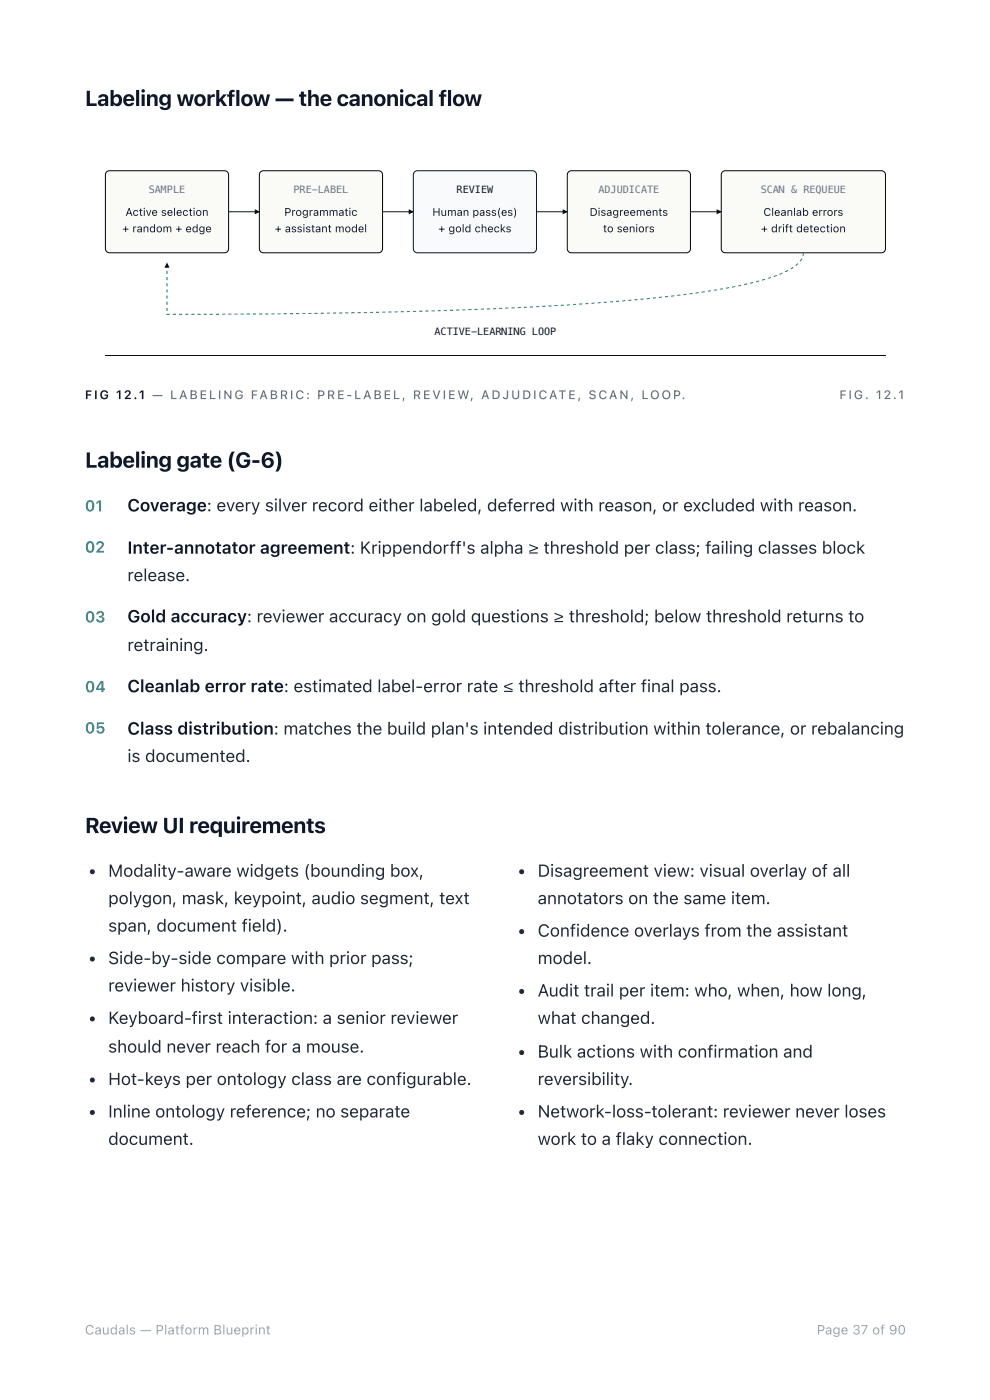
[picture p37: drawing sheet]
<svg xmlns="http://www.w3.org/2000/svg" width="210mm" height="297mm" viewBox="0 0 210 297" stroke-linecap="round" stroke-linejoin="round" font-family="sans-serif">
<defs><g id="words">
<g font-size="4.6" fill="#0f172a">
<text x="18" y="22.5">Labeling workflow — the canonical flow</text>
<text x="18" y="99.2">Labeling gate (G-6)</text>
<text x="18" y="176.7">Review UI requirements</text>
</g>
<g font-size="3.7" fill="#0f172a">
<text x="27" y="108.5">Coverage: every silver record either labeled, deferred with reason, or excluded with reason.</text>
<text x="27" y="117.5">Inter-annotator agreement: Krippendorff's alpha ≥ threshold per class; failing classes block</text>
<text x="27" y="132">Gold accuracy: reviewer accuracy on gold questions ≥ threshold; below threshold returns to</text>
<text x="27" y="146.8">Cleanlab error rate: estimated label-error rate ≤ threshold after final pass.</text>
<text x="27" y="155.8">Class distribution: matches the build plan's intended distribution within tolerance, or rebalancing</text>
</g>
<g font-size="3.7" fill="#1f2937">
<text x="27" y="123.3">release.</text>
<text x="27" y="138.1">retraining.</text>
<text x="27" y="161.7">is documented.</text>
<text x="22.9" y="186">Modality-aware widgets (bounding box,</text>
<text x="22.9" y="191.8">polygon, mask, keypoint, audio segment, text</text>
<text x="114" y="186">Disagreement view: visual overlay of all</text>
<text x="114" y="191.8">annotators on the same item.</text>
<text x="22.9" y="197.6">span, document field).</text>
<text x="114" y="198.7">Confidence overlays from the assistant</text>
<text x="22.9" y="204.5">Side-by-side compare with prior pass;</text>
<text x="114" y="204.5">model.</text>
<text x="22.9" y="210.3">reviewer history visible.</text>
<text x="114" y="211.4">Audit trail per item: who, when, how long,</text>
<text x="22.9" y="217.2">Keyboard-first interaction: a senior reviewer</text>
<text x="114" y="217.2">what changed.</text>
<text x="22.9" y="223.3">should never reach for a mouse.</text>
<text x="114" y="224.4">Bulk actions with confirmation and</text>
<text x="22.9" y="230.2">Hot-keys per ontology class are configurable.</text>
<text x="114" y="230.2">reversibility.</text>
<text x="22.9" y="237.1">Inline ontology reference; no separate</text>
<text x="114" y="237.1">Network-loss-tolerant: reviewer never loses</text>
<text x="22.9" y="242.9">document.</text>
<text x="114" y="242.9">work to a flaky connection.</text>
</g>
<g font-size="3.3" fill="#0d9488">
<text x="18" y="108.5">01</text>
<text x="18" y="117.2">02</text>
<text x="18" y="132">03</text>
<text x="18" y="146.8">04</text>
<text x="18" y="155.6">05</text>
</g>
<g font-size="2.8" fill="#94a3b8">
<text x="18" y="283.1">Caudals — Platform Blueprint</text>
<text x="173.2" y="283.1">Page 37 of 90</text>
</g>
<text font-size="2.6" fill="#0f172a" x="18" y="84.7">FIG 12.1 — LABELING FABRIC: PRE-LABEL, REVIEW, ADJUDICATE, SCAN, LOOP.</text>
<text font-size="2.6" fill="#64748b" x="178" y="84.7">FIG. 12.1</text>
<g font-size="2.3" fill="#0f172a">
<text x="26.6" y="45.8">Active selection</text>
<text x="60.3" y="45.8">Programmatic</text>
<text x="91.7" y="45.8">Human pass(es)</text>
<text x="125" y="45.8">Disagreements</text>
<text x="161.8" y="45.8">Cleanlab errors</text>
<text x="25.9" y="49.3">+ random + edge</text>
<text x="58.3" y="49.3">+ assistant model</text>
<text x="92.9" y="49.3">+ gold checks</text>
<text x="127.9" y="49.3">to seniors</text>
<text x="161.3" y="49.3">+ drift detection</text>
</g>
<g font-size="2.1" fill="#64748b">
<text x="31.5" y="41">SAMPLE</text>
<text x="62.2" y="41">PRE-LABEL</text>
<text x="126.9" y="41">ADJUDICATE</text>
<text x="161.3" y="41">SCAN &amp; REQUEUE</text>
</g>
<g font-size="2.1" fill="#111827">
<text x="96.8" y="41">REVIEW</text>
<text x="92.1" y="71">ACTIVE-LEARNING LOOP</text>
</g>
</g></defs>
<path d="M22.6 36.5l.6-.3h24.4a.87 .87 0 0 1 .9 .9v15.7a.87 .87 0 0 1-.9 .8h-24.4a.87 .87 0 0 1-.9-.8v-15.7z" fill="#fafaf7"/>
<path d="M22.6 36.5l.6-.3h24.4a.87 .87 0 0 1 .9 .9v15.7a.87 .87 0 0 1-.9 .8h-24.4a.87 .87 0 0 1-.9-.8v-15.7z" fill="none" stroke="#0b0b0a" stroke-width=".22"/>
<path d="M55.2 36.5l.7-.3h24.3a.87 .87 0 0 1 .9 .9v15.7a.87 .87 0 0 1-.9 .8h-24.3a.87 .87 0 0 1-.9-.8v-15.7z" fill="#fafaf7"/>
<path d="M55.2 36.5l.7-.3h24.3a.87 .87 0 0 1 .9 .9v15.7a.87 .87 0 0 1-.9 .8h-24.3a.87 .87 0 0 1-.9-.8v-15.7z" fill="none" stroke="#0b0b0a" stroke-width=".22"/>
<path d="M87.9 36.5l.6-.3h24.4a.87 .87 0 0 1 .8 .9v15.7a.87 .87 0 0 1-.8 .8h-24.4a.87 .87 0 0 1-.9-.8v-15.7z" fill="#f9fafb"/>
<path d="M87.9 36.5l.6-.3h24.4a.87 .87 0 0 1 .8 .9v15.7a.87 .87 0 0 1-.8 .8h-24.4a.87 .87 0 0 1-.9-.8v-15.7z" fill="none" stroke="#111827" stroke-width=".22"/>
<path d="M120.5 36.5l.6-.3h24.4a.87 .87 0 0 1 .9 .9v15.7a.87 .87 0 0 1-.9 .8h-24.4a.87 .87 0 0 1-.8-.8v-15.7z" fill="#fafaf7"/>
<path d="M120.5 36.5l.6-.3h24.4a.87 .87 0 0 1 .9 .9v15.7a.87 .87 0 0 1-.9 .8h-24.4a.87 .87 0 0 1-.8-.8v-15.7z" fill="none" stroke="#0b0b0a" stroke-width=".22"/>
<path d="M153.2 36.5l.6-.3h33.1a.87 .87 0 0 1 .8 .9v15.7a.87 .87 0 0 1-.8 .8h-33.1a.87 .87 0 0 1-.9-.8v-15.7z" fill="#fafaf7"/>
<path d="M153.2 36.5l.6-.3h33.1a.87 .87 0 0 1 .8 .9v15.7a.87 .87 0 0 1-.8 .8h-33.1a.87 .87 0 0 1-.9-.8v-15.7z" fill="none" stroke="#0b0b0a" stroke-width=".22"/>
<path d="M48.5 44.9h6.5" fill="none" stroke="#0f172a" stroke-width=".22"/>
<path d="M54 44.4l1.1 .5-1.1 .6z" fill="#0b0b0a"/>
<path d="M81.1 44.9h6.5" fill="none" stroke="#0f172a" stroke-width=".22"/>
<path d="M86.7 44.4l1 .5-1 .6z" fill="#0b0b0a"/>
<path d="M113.7 44.9h6.6" fill="none" stroke="#0f172a" stroke-width=".22"/>
<path d="M119.3 44.4l1.1 .5-1.1 .6z" fill="#0b0b0a"/>
<path d="M146.4 44.9h6.5" fill="none" stroke="#0f172a" stroke-width=".22"/>
<path d="M151.9 44.4l1.1 .5-1.1 .6z" fill="#0b0b0a"/>
<path d="M170.2 53.6h.2l-.1 .7-.2-.1zM169.9 54.8l.2 .1-.4 .6-.1-.1zM168.6 56.2l.5-.4 .2 .2-.5 .4zM167.6 57l.5-.4 .1 .2-.5 .3zM166.4 57.6l.6-.3 .1 .2-.6 .3zM165.2 58.1l.6-.3 .1 .2-.6 .3zM164 58.6l.6-.3 .1 .2-.6 .3zM162.8 59l.6-.2 .1 .2-.6 .2zM161.5 59.3l.7-.2v.3l-.6 .1zM160.3 59.7l.6-.2 .1 .2-.7 .2zM159 60l.6-.2 .1 .2-.6 .2zM157.7 60.3l.7-.2v.2l-.6 .2zM156.5 60.5l.6-.1v.2l-.6 .2zM155.2 60.8l.6-.1 .1 .2-.7 .1zM153.9 61l.6-.1 .1 .2-.7 .2zM152.6 61.3l.7-.1v.2l-.6 .1zM151.3 61.5l.7-.1v.2l-.7 .1zM150.1 61.7l.6-.1v.2l-.6 .1zM148.8 61.9l.6-.1v.2l-.6 .1zM147.5 62.1l.6-.1v.2l-.6 .1zM146.2 62.2l.6-.1 .1 .3h-.7zM144.9 62.4l.6-.1 .1 .2-.7 .1zM143.6 62.6l.6-.1v.2l-.6 .1zM142.3 62.7l.6-.1 .1 .3h-.7zM141 62.9l.6-.1 .1 .2-.7 .1zM139.7 63l.6-.1 .1 .2-.7 .1zM138.4 63.1h.7v.2h-.7zM137.1 63.3l.6-.1 .1 .2-.7 .1zM135.8 63.4l.6-.1v.2l-.6 .1zM134.5 63.5l.7-.1v.3h-.7zM133.2 63.6h.7v.2h-.7zM131.9 63.7h.6v.2l-.6 .1zM130.6 63.8h.6l.1 .2-.7 .1zM129.3 63.9h.7v.2l-.7 .1zM128 64.1l.6-.1 .1 .2-.7 .1zM126.7 64.1h.6v.2l-.6 .1zM125.4 64.2h.6l.1 .2-.7 .1zM124.1 64.3h.6l.1 .2h-.7zM122.8 64.4h.6v.2h-.6zM121.5 64.5h.6v.2h-.6zM120.2 64.6l.6-.1 .1 .3h-.7zM118.9 64.7l.6-.1v.2l-.6 .1zM117.6 64.7h.6v.2l-.6 .1zM116.3 64.8h.6v.2h-.6zM115 64.9h.6v.2h-.6zM113.7 65l.6-.1v.2l-.6 .1zM112.3 65h.7v.2h-.7zM111.1 65.1h.6v.2h-.6zM109.8 65.2l.6-.1v.2l-.6 .1zM108.5 65.2h.6v.2h-.6zM107.1 65.3l.7-.1v.3h-.7zM105.8 65.3h.7v.2l-.7 .1zM104.5 65.4h.7v.2h-.7zM103.2 65.4h.7v.2l-.7 .1zM101.9 65.5h.7v.2h-.7zM100.6 65.5h.7v.2l-.7 .1zM99.3 65.6h.7v.2h-.7zM98 65.6h.7v.2l-.7 .1zM96.7 65.7h.7v.2h-.7zM95.4 65.7h.7v.2h-.7zM94.1 65.8h.6v.2h-.6zM92.8 65.8h.6v.2h-.6zM91.5 65.9l.6-.1 .1 .3h-.7zM90.2 65.9h.6v.2h-.6zM88.9 65.9h.6v.2h-.6zM87.6 66l.6-.1v.3h-.6zM86.3 66h.6v.2h-.6zM85 66h.6v.2h-.6zM83.7 66.1l.6-.1v.3h-.6zM82.3 66.1h.7v.2h-.6zM81 66.1h.7v.2h-.7zM79.7 66.2l.7-.1v.3h-.7zM78.4 66.2h.7v.2h-.7zM77.1 66.2h.7v.2h-.7zM75.8 66.2h.7v.2h-.7zM74.5 66.3l.7-.1v.3h-.7zM73.2 66.3h.7v.2h-.7zM71.9 66.3h.7v.2h-.7zM70.6 66.3h.7v.2h-.7zM69.3 66.3h.7v.2l-.7 .1zM68 66.4h.6v.2h-.6zM66.7 66.4h.6v.2h-.6zM65.4 66.4h.6v.2h-.6zM64.1 66.4h.6v.2h-.6zM62.8 66.4h.6v.2h-.6zM61.5 66.4h.6v.3h-.6zM60.1 66.5l.7-.1v.3h-.7zM58.8 66.5h.7v.2h-.7zM57.5 66.5h.7v.2h-.6zM56.3 66.5h.6v.2h-.6zM54.9 66.5h.7v.2h-.7zM53.6 66.5h.7v.2h-.7zM52.3 66.5h.7v.2h-.7zM51 66.5h.7v.2h-.7zM49.7 66.5h.7v.3h-.7zM48.4 66.5h.7v.3h-.7zM47.1 66.6l.7-.1v.3h-.7zM45.8 66.6h.7v.2h-.7zM44.5 66.6h.6v.2h-.6zM43.2 66.6h.6v.2h-.6zM41.9 66.6h.6v.2h-.6zM40.6 66.6h.6v.2h-.6zM39.3 66.6h.6v.2h-.6zM38 66.6h.6v.2h-.6zM36.7 66.6h.6v.2h-.6zM35.3 66.6h.7v.2h-.7zM35.3 65.3h.2v.7h-.2zM35.3 64h.2v.7h-.2zM35.3 62.7h.2v.6h-.2zM35.3 61.4h.2v.6h-.2zM35.3 60.1h.2v.6h-.2zM35.3 58.8h.2v.6h-.2zM35.3 57.5h.2v.6h-.2zM35.3 56.2h.2v.6h-.2z" fill="#0d9488"/>
<path d="M35.4 55.7l.5 1.1h-1z" fill="#0b0b0a"/>
<path d="M22.3 75.4h165.4" fill="none" stroke="#0b0b0a" stroke-width=".21"/>
<g fill="#1f2937">
<circle cx="19.6" cy="184.9" r=".53"/>
<circle cx="19.6" cy="203.5" r=".53"/>
<circle cx="19.6" cy="216.2" r=".53"/>
<circle cx="19.6" cy="229.1" r=".53"/>
<circle cx="19.6" cy="236" r=".53"/>
<circle cx="110.6" cy="184.9" r=".53"/>
<circle cx="110.6" cy="197.6" r=".53"/>
<circle cx="110.6" cy="210.3" r=".53"/>
<circle cx="110.6" cy="223.3" r=".53"/>
<circle cx="110.6" cy="236" r=".53"/>
</g>
<use href="#words"/>
</svg>
